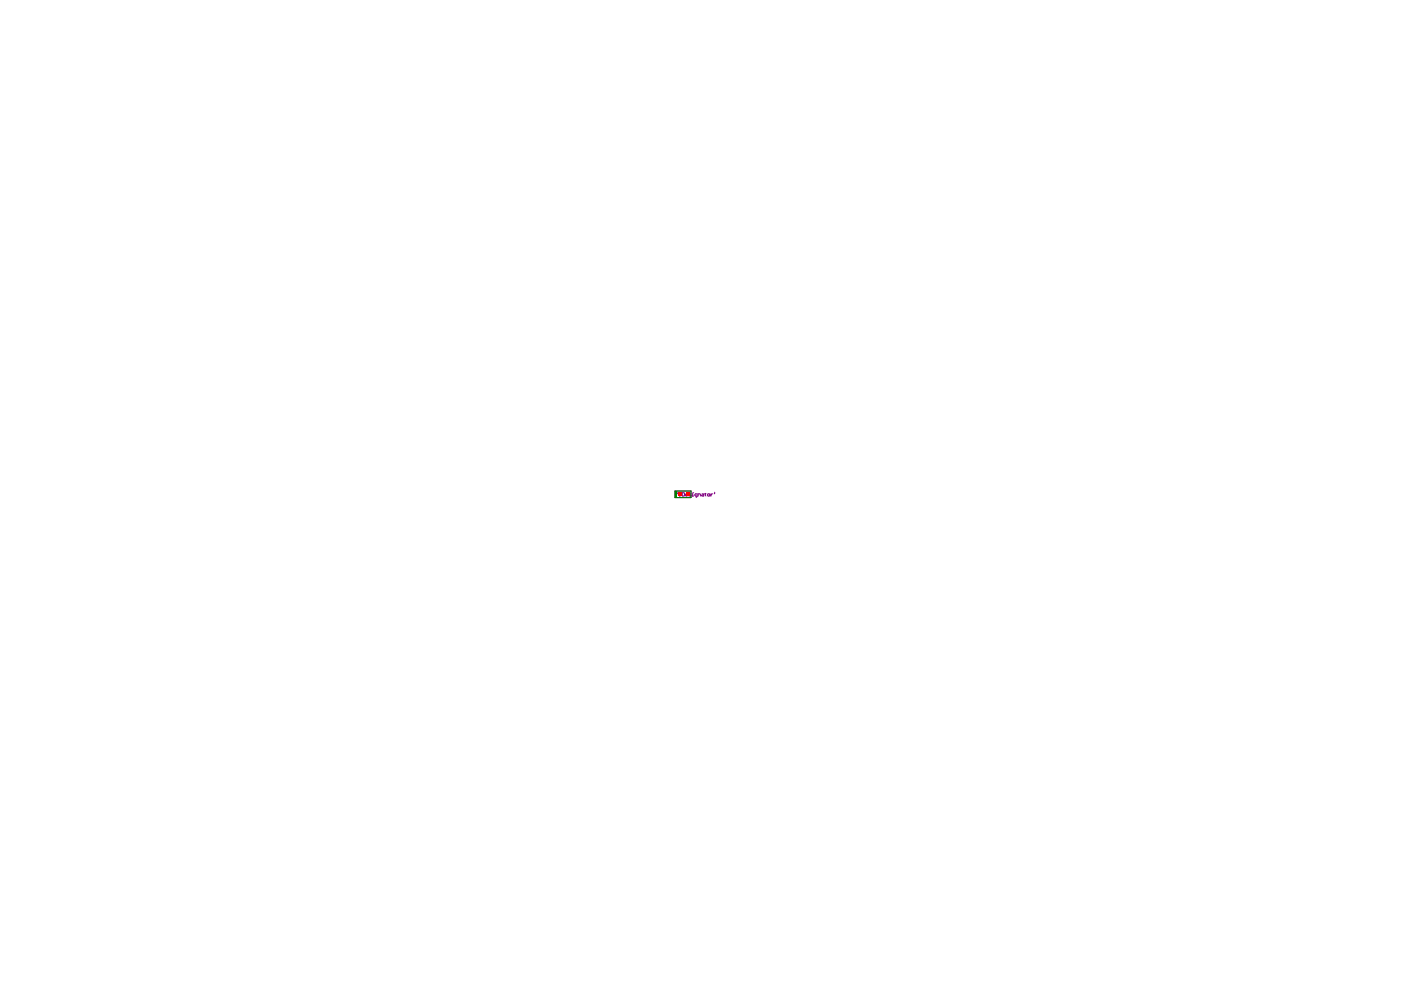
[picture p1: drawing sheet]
<svg xmlns="http://www.w3.org/2000/svg" width="297mm" height="210mm" viewBox="0 0 297 210" stroke-linecap="round" stroke-linejoin="round" font-family="sans-serif">
<path d="M143.1 104.1h3.4v1.4h-3.4z" fill="none" stroke="#800080" stroke-width=".21"/>
<path d="M143.1 104.1h.4v1.4h-.4z" fill-rule="evenodd" fill="#800080"/>
<g fill="none" stroke="#800080" stroke-width=".21">
<path d="M143.7 104.4l-.1 .3M144.1 105.1l.1 .1zM144.7 104.5l.4 .1-.1 .6h-.3zM145.4 104.9h.4l-.1-.2-.3 .1v.3l.3 .1M146.5 104.7l-.4 .1 .4 .3-.4 .1M146.8 105.2h.2M146.8 104.7h.1v.5M146.9 104.5h.1M147.8 105.2l-.5-.1 .2-.4h.3v.6l-.2 .1M148 105.2v-.5l.5 .1v.4M148.9 104.7l.3 .1v.4h-.3l-.2-.1 .2-.2h.3M149.4 104.7h.3"/>
<path d="M149.5 104.6l.2 .6M150 104.8l.4-.1 .1 .4-.4 .1zM150.7 104.7v.5M151.1 104.7l-.4 .2M151.5 104.4l-.1 .3"/>
</g>
<g fill="#f00">
<path d="M145.4 104.4h.8v.8h-.8z" fill-rule="evenodd"/>
<path d="M143.8 104.4h.8v.8h-.8z" fill-rule="evenodd"/>
</g>
<path d="M143.1 104.1h3.4v1.4h-3.4z" fill="none" stroke="#008000" stroke-width=".21"/>
<path d="M143.1 104.1h.4v1.4h-.4z" fill-rule="evenodd" fill="#008000"/>
</svg>
